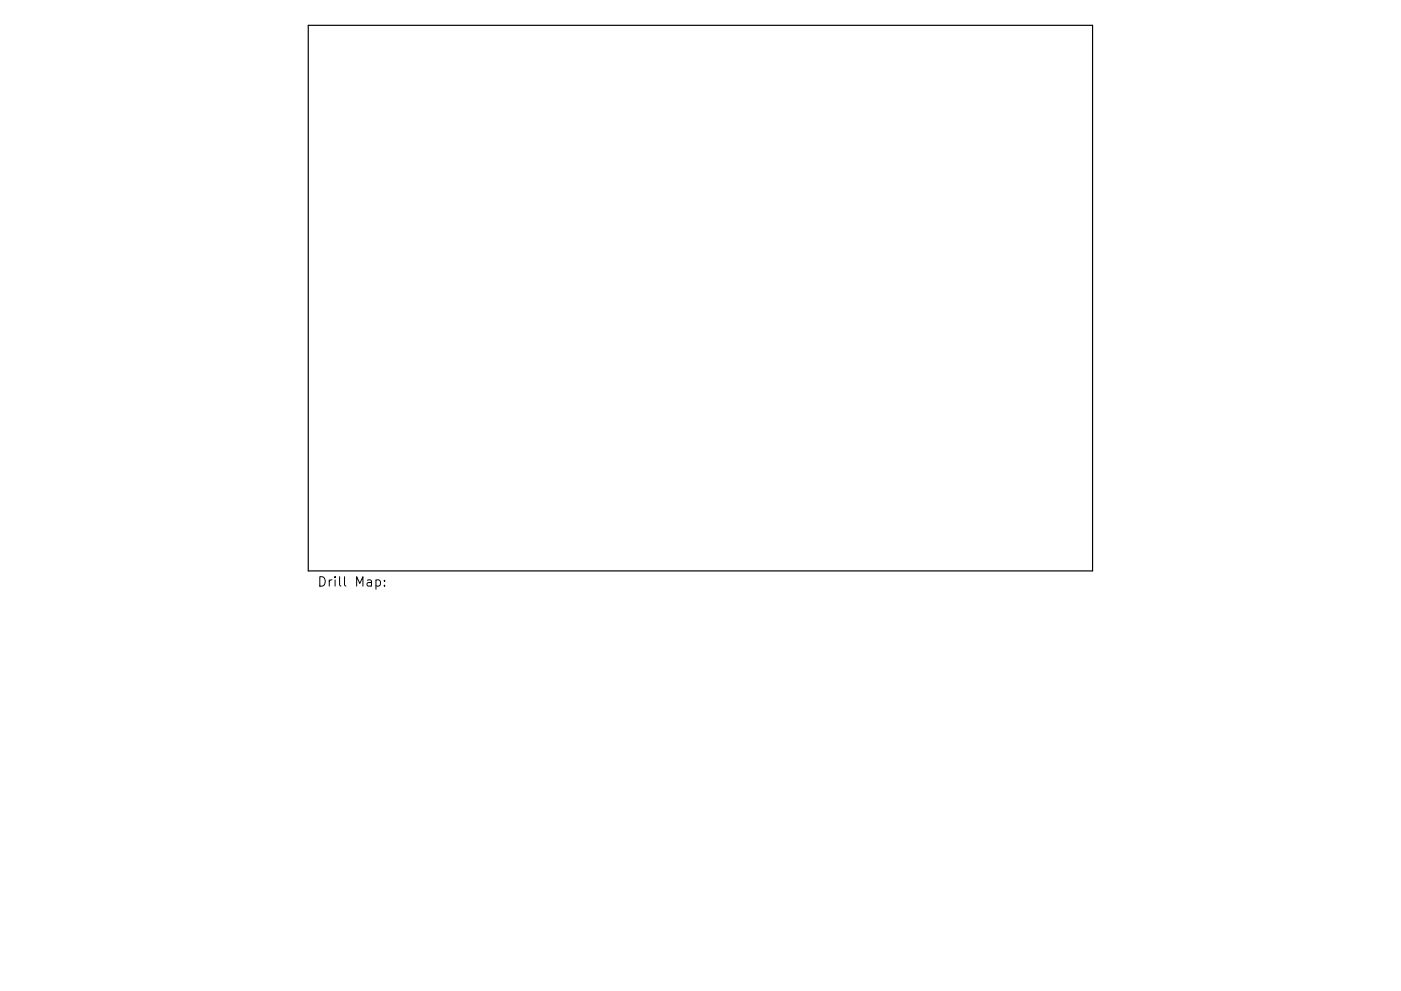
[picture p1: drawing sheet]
<svg xmlns="http://www.w3.org/2000/svg" width="297mm" height="210mm" viewBox="0 0 297 210" stroke-linecap="round" stroke-linejoin="round" font-family="sans-serif">
<defs><g id="words">
<text font-size="2.8" x="67.2" y="124.5">Drill Map:</text>
</g></defs>
<path d="M65.4 5.4h166.2v115.7h-166.2z" fill="none" stroke="#000" stroke-width=".25"/>
<path d="M79.7 123.1l.6-.1 .4 .4v.6l-.2 .3h-.8M81.5 124.2v.2M81.5 123.1v.2" fill="none" stroke="#000" stroke-width=".21"/>
<use href="#words"/>
</svg>
